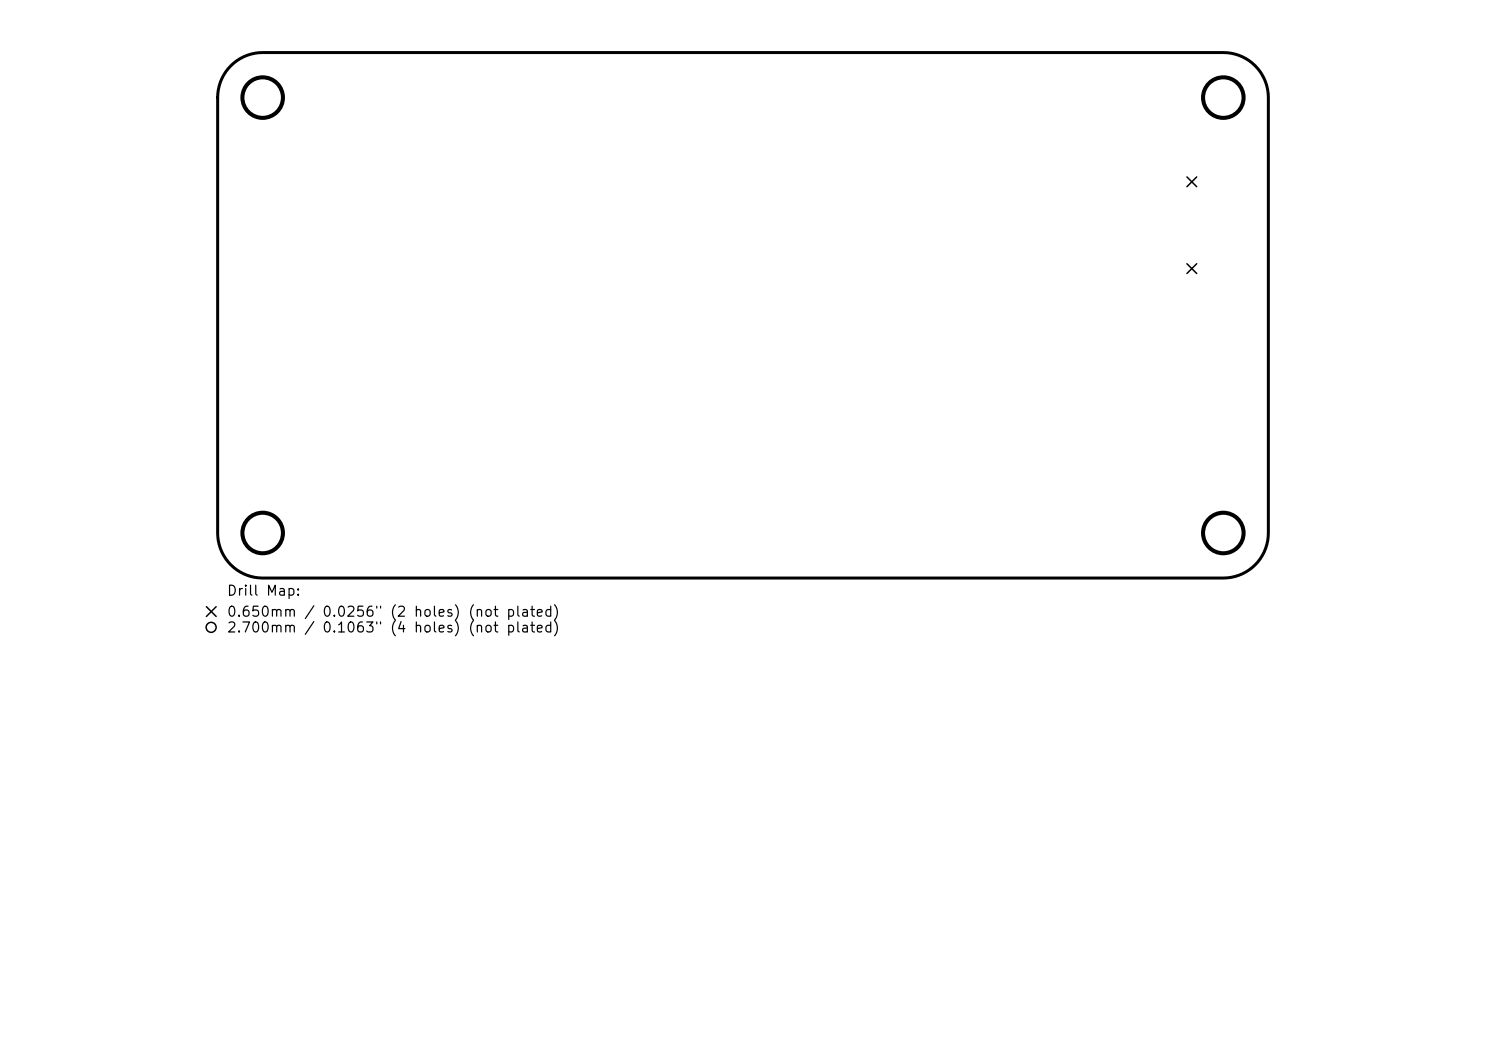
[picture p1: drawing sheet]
<svg xmlns="http://www.w3.org/2000/svg" width="297mm" height="210mm" viewBox="0 0 297 210" stroke-linecap="round" stroke-linejoin="round" font-family="sans-serif">
<defs><g id="words">
<g font-size="2">
<text x="45.2" y="119.5">Drill Map:</text>
<text x="45.2" y="123.7">0.650mm / 0.0256&quot; (2 holes) (not plated)</text>
<text x="45.2" y="126.9">2.700mm / 0.1063&quot; (4 holes) (not plated)</text>
</g>
</g></defs>
<path d="M46.1 13.1a9 9 0 0 1 6.4-2.6h192a9 9 0 0 1 9 9v87a9 9 0 0 1-9 9h-192a9 9 0 0 1-9-9v-87a9 9 0 0 1 2.6-6.4z" fill="none" stroke="#000" stroke-width=".6"/>
<g fill="none" stroke="#000" stroke-width=".3">
<path d="M237.2 35.4l2 1.9M239.2 35.4l-2 1.9M237.2 52.7l2 1.9M239.2 52.7l-2 1.9M41.3 121.2l1.9 2M43.2 121.2l-1.9 2"/>
<circle cx="42.2" cy="125.4" r="1"/>
</g>
<g fill="none" stroke="#000" stroke-width=".81">
<circle cx="52.5" cy="19.5" r="4"/>
<circle cx="244.5" cy="19.5" r="4"/>
<circle cx="52.5" cy="106.5" r="4"/>
<circle cx="244.5" cy="106.5" r="4"/>
</g>
<use href="#words"/>
</svg>
